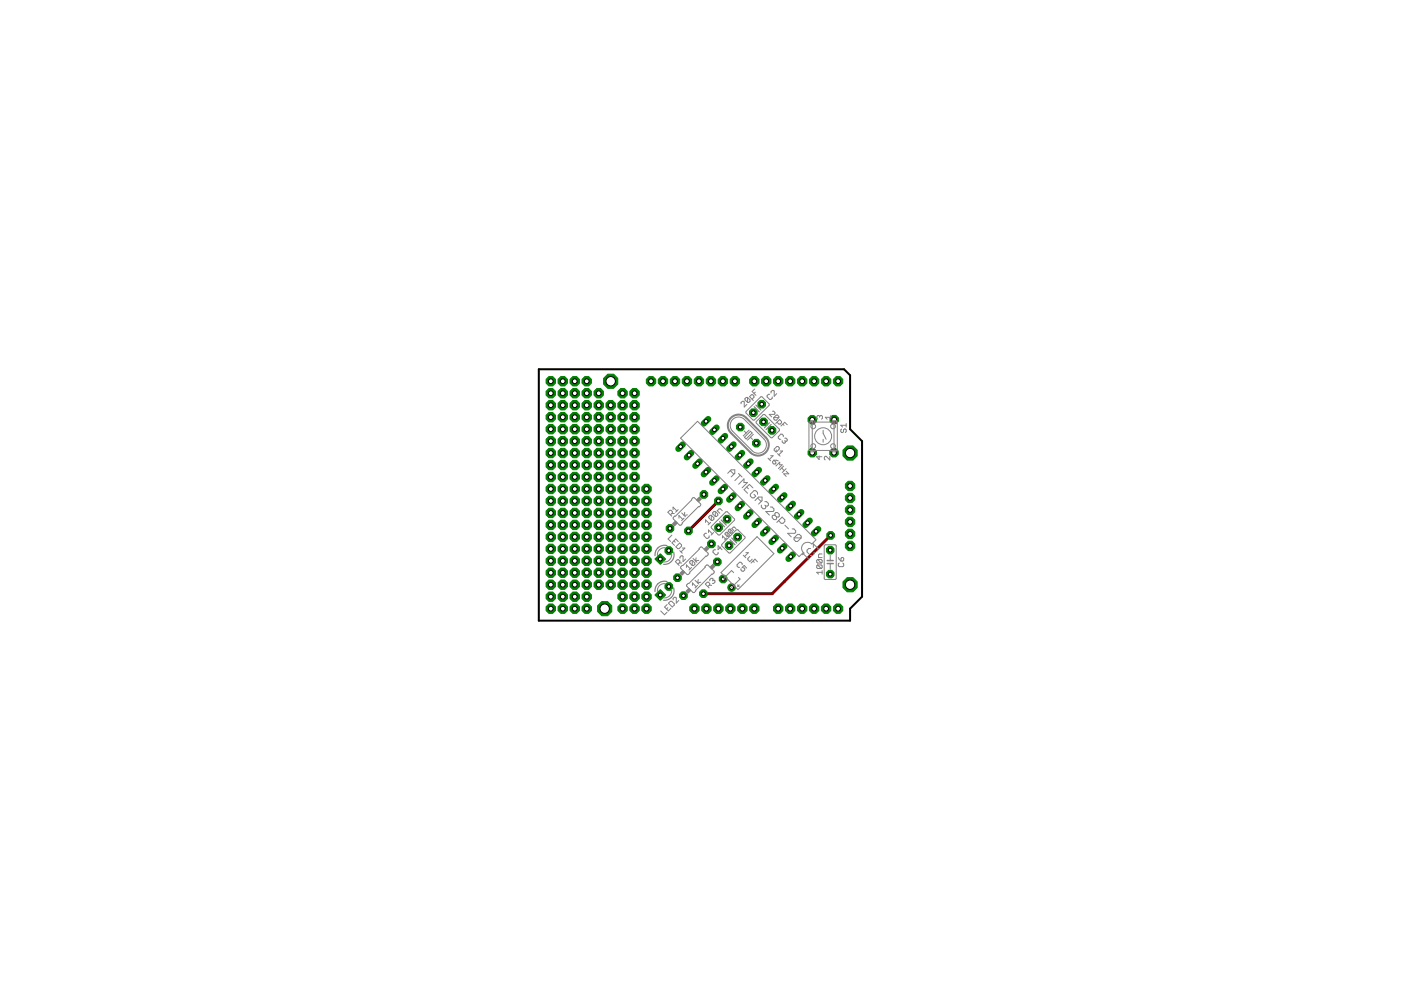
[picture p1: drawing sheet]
<svg xmlns="http://www.w3.org/2000/svg" width="297mm" height="210mm" viewBox="0 0 297 210" stroke-linecap="round" stroke-linejoin="round" font-family="sans-serif">
<path d="M152.3 106.2l-6.3 6.4M176.1 113.5l-12.4 12.4h-14.6" fill="none" stroke="#800000" stroke-width=".61"/>
<path d="M173.5 112.2l-.9 .9" fill="none" stroke="#008000" stroke-width="1.3"/>
<circle cx="173" cy="112.6" r=".4" fill="#fff" stroke="#000" stroke-width=".21"/>
<path d="M171.7 110.4l-.9 .9" fill="none" stroke="#008000" stroke-width="1.3"/>
<circle cx="171.2" cy="110.8" r=".4" fill="#fff" stroke="#000" stroke-width=".21"/>
<path d="M169.9 108.6l-.9 .9" fill="none" stroke="#008000" stroke-width="1.3"/>
<circle cx="169.4" cy="109.1" r=".4" fill="#fff" stroke="#000" stroke-width=".21"/>
<path d="M168.1 106.8l-.9 .9" fill="none" stroke="#008000" stroke-width="1.3"/>
<circle cx="167.6" cy="107.3" r=".4" fill="#fff" stroke="#000" stroke-width=".21"/>
<path d="M166.3 105l-.9 .9" fill="none" stroke="#008000" stroke-width="1.3"/>
<circle cx="165.8" cy="105.5" r=".4" fill="#fff" stroke="#000" stroke-width=".21"/>
<path d="M164.5 103.2l-.9 .9" fill="none" stroke="#008000" stroke-width="1.3"/>
<circle cx="164" cy="103.7" r=".4" fill="#fff" stroke="#000" stroke-width=".21"/>
<path d="M162.7 101.4l-.9 .9" fill="none" stroke="#008000" stroke-width="1.3"/>
<circle cx="162.2" cy="101.9" r=".4" fill="#fff" stroke="#000" stroke-width=".21"/>
<path d="M160.9 99.6l-.9 1" fill="none" stroke="#008000" stroke-width="1.3"/>
<circle cx="160.4" cy="100.1" r=".4" fill="#fff" stroke="#000" stroke-width=".21"/>
<path d="M159.1 97.8l-.9 1" fill="none" stroke="#008000" stroke-width="1.3"/>
<circle cx="158.7" cy="98.3" r=".4" fill="#fff" stroke="#000" stroke-width=".21"/>
<path d="M157.3 96l-.9 1" fill="none" stroke="#008000" stroke-width="1.3"/>
<circle cx="156.9" cy="96.5" r=".4" fill="#fff" stroke="#000" stroke-width=".21"/>
<path d="M155.5 94.2l-.9 1" fill="none" stroke="#008000" stroke-width="1.3"/>
<circle cx="155.1" cy="94.7" r=".4" fill="#fff" stroke="#000" stroke-width=".21"/>
<path d="M153.7 92.4l-.9 1" fill="none" stroke="#008000" stroke-width="1.3"/>
<circle cx="153.3" cy="92.9" r=".4" fill="#fff" stroke="#000" stroke-width=".21"/>
<path d="M151.9 90.7l-.9 .9" fill="none" stroke="#008000" stroke-width="1.3"/>
<circle cx="151.5" cy="91.1" r=".4" fill="#fff" stroke="#000" stroke-width=".21"/>
<path d="M150.2 88.9l-1 .9" fill="none" stroke="#008000" stroke-width="1.3"/>
<circle cx="149.7" cy="89.3" r=".4" fill="#fff" stroke="#000" stroke-width=".21"/>
<path d="M144.8 94.2l-1 1" fill="none" stroke="#008000" stroke-width="1.3"/>
<circle cx="144.3" cy="94.7" r=".4" fill="#fff" stroke="#000" stroke-width=".21"/>
<path d="M146.6 96l-1 1" fill="none" stroke="#008000" stroke-width="1.3"/>
<circle cx="146.1" cy="96.5" r=".4" fill="#fff" stroke="#000" stroke-width=".21"/>
<path d="M148.4 97.8l-1 1" fill="none" stroke="#008000" stroke-width="1.3"/>
<circle cx="147.9" cy="98.3" r=".4" fill="#fff" stroke="#000" stroke-width=".21"/>
<path d="M150.2 99.6l-1 1" fill="none" stroke="#008000" stroke-width="1.3"/>
<circle cx="149.7" cy="100.1" r=".4" fill="#fff" stroke="#000" stroke-width=".21"/>
<path d="M151.9 101.4l-.9 .9" fill="none" stroke="#008000" stroke-width="1.3"/>
<circle cx="151.5" cy="101.9" r=".4" fill="#fff" stroke="#000" stroke-width=".21"/>
<path d="M153.7 103.2l-.9 .9" fill="none" stroke="#008000" stroke-width="1.3"/>
<circle cx="153.3" cy="103.7" r=".4" fill="#fff" stroke="#000" stroke-width=".21"/>
<path d="M155.5 105l-.9 .9" fill="none" stroke="#008000" stroke-width="1.3"/>
<circle cx="155.1" cy="105.5" r=".4" fill="#fff" stroke="#000" stroke-width=".21"/>
<path d="M157.3 106.8l-.9 .9" fill="none" stroke="#008000" stroke-width="1.3"/>
<circle cx="156.9" cy="107.3" r=".4" fill="#fff" stroke="#000" stroke-width=".21"/>
<path d="M159.1 108.6l-.9 .9" fill="none" stroke="#008000" stroke-width="1.3"/>
<circle cx="158.7" cy="109.1" r=".4" fill="#fff" stroke="#000" stroke-width=".21"/>
<path d="M160.9 110.4l-.9 .9" fill="none" stroke="#008000" stroke-width="1.3"/>
<circle cx="160.4" cy="110.8" r=".4" fill="#fff" stroke="#000" stroke-width=".21"/>
<path d="M162.7 112.2l-.9 .9" fill="none" stroke="#008000" stroke-width="1.3"/>
<circle cx="162.2" cy="112.6" r=".4" fill="#fff" stroke="#000" stroke-width=".21"/>
<path d="M164.5 114l-.9 .9" fill="none" stroke="#008000" stroke-width="1.3"/>
<circle cx="164" cy="114.4" r=".4" fill="#fff" stroke="#000" stroke-width=".21"/>
<path d="M166.3 115.8l-.9 .9" fill="none" stroke="#008000" stroke-width="1.3"/>
<circle cx="165.8" cy="116.2" r=".4" fill="#fff" stroke="#000" stroke-width=".21"/>
<path d="M168.1 117.6l-.9 .9" fill="none" stroke="#008000" stroke-width="1.3"/>
<circle cx="167.6" cy="118" r=".4" fill="#fff" stroke="#000" stroke-width=".21"/>
<circle cx="177.7" cy="129.1" r="1.07" fill="#008000" stroke="#008000" stroke-width=".21"/>
<circle cx="177.7" cy="129.1" r=".51" fill="#fff" stroke="#000" stroke-width=".21"/>
<circle cx="175.2" cy="129.1" r="1.07" fill="#008000" stroke="#008000" stroke-width=".21"/>
<circle cx="175.2" cy="129.1" r=".51" fill="#fff" stroke="#000" stroke-width=".21"/>
<circle cx="172.6" cy="129.1" r="1.07" fill="#008000" stroke="#008000" stroke-width=".21"/>
<circle cx="172.6" cy="129.1" r=".51" fill="#fff" stroke="#000" stroke-width=".21"/>
<circle cx="170.1" cy="129.1" r="1.07" fill="#008000" stroke="#008000" stroke-width=".21"/>
<circle cx="170.1" cy="129.1" r=".51" fill="#fff" stroke="#000" stroke-width=".21"/>
<circle cx="167.5" cy="129.1" r="1.07" fill="#008000" stroke="#008000" stroke-width=".21"/>
<circle cx="167.5" cy="129.1" r=".51" fill="#fff" stroke="#000" stroke-width=".21"/>
<circle cx="165" cy="129.1" r="1.07" fill="#008000" stroke="#008000" stroke-width=".21"/>
<circle cx="165" cy="129.1" r=".51" fill="#fff" stroke="#000" stroke-width=".21"/>
<circle cx="177.7" cy="80.8" r="1.07" fill="#008000" stroke="#008000" stroke-width=".21"/>
<circle cx="177.7" cy="80.8" r=".51" fill="#fff" stroke="#000" stroke-width=".21"/>
<circle cx="175.2" cy="80.8" r="1.07" fill="#008000" stroke="#008000" stroke-width=".21"/>
<circle cx="175.2" cy="80.8" r=".51" fill="#fff" stroke="#000" stroke-width=".21"/>
<circle cx="172.6" cy="80.8" r="1.07" fill="#008000" stroke="#008000" stroke-width=".21"/>
<circle cx="172.6" cy="80.8" r=".51" fill="#fff" stroke="#000" stroke-width=".21"/>
<circle cx="170.1" cy="80.8" r="1.07" fill="#008000" stroke="#008000" stroke-width=".21"/>
<circle cx="170.1" cy="80.8" r=".51" fill="#fff" stroke="#000" stroke-width=".21"/>
<circle cx="167.5" cy="80.8" r="1.07" fill="#008000" stroke="#008000" stroke-width=".21"/>
<circle cx="167.5" cy="80.8" r=".51" fill="#fff" stroke="#000" stroke-width=".21"/>
<circle cx="165" cy="80.8" r="1.07" fill="#008000" stroke="#008000" stroke-width=".21"/>
<circle cx="165" cy="80.8" r=".51" fill="#fff" stroke="#000" stroke-width=".21"/>
<circle cx="162.5" cy="80.8" r="1.07" fill="#008000" stroke="#008000" stroke-width=".21"/>
<circle cx="162.5" cy="80.8" r=".51" fill="#fff" stroke="#000" stroke-width=".21"/>
<circle cx="159.9" cy="80.8" r="1.07" fill="#008000" stroke="#008000" stroke-width=".21"/>
<circle cx="159.9" cy="80.8" r=".51" fill="#fff" stroke="#000" stroke-width=".21"/>
<circle cx="155.8" cy="80.8" r="1.07" fill="#008000" stroke="#008000" stroke-width=".21"/>
<circle cx="155.8" cy="80.8" r=".51" fill="#fff" stroke="#000" stroke-width=".21"/>
<circle cx="153.3" cy="80.8" r="1.07" fill="#008000" stroke="#008000" stroke-width=".21"/>
<circle cx="153.3" cy="80.8" r=".51" fill="#fff" stroke="#000" stroke-width=".21"/>
<circle cx="150.7" cy="80.8" r="1.07" fill="#008000" stroke="#008000" stroke-width=".21"/>
<circle cx="150.7" cy="80.8" r=".51" fill="#fff" stroke="#000" stroke-width=".21"/>
<circle cx="148.2" cy="80.8" r="1.07" fill="#008000" stroke="#008000" stroke-width=".21"/>
<circle cx="148.2" cy="80.8" r=".51" fill="#fff" stroke="#000" stroke-width=".21"/>
<circle cx="145.6" cy="80.8" r="1.07" fill="#008000" stroke="#008000" stroke-width=".21"/>
<circle cx="145.6" cy="80.8" r=".51" fill="#fff" stroke="#000" stroke-width=".21"/>
<circle cx="143.1" cy="80.8" r="1.07" fill="#008000" stroke="#008000" stroke-width=".21"/>
<circle cx="143.1" cy="80.8" r=".51" fill="#fff" stroke="#000" stroke-width=".21"/>
<circle cx="140.6" cy="80.8" r="1.07" fill="#008000" stroke="#008000" stroke-width=".21"/>
<circle cx="140.6" cy="80.8" r=".51" fill="#fff" stroke="#000" stroke-width=".21"/>
<circle cx="138" cy="80.8" r="1.07" fill="#008000" stroke="#008000" stroke-width=".21"/>
<circle cx="138" cy="80.8" r=".51" fill="#fff" stroke="#000" stroke-width=".21"/>
<circle cx="147.2" cy="129.1" r="1.07" fill="#008000" stroke="#008000" stroke-width=".21"/>
<circle cx="147.2" cy="129.1" r=".51" fill="#fff" stroke="#000" stroke-width=".21"/>
<circle cx="149.8" cy="129.1" r="1.07" fill="#008000" stroke="#008000" stroke-width=".21"/>
<circle cx="149.8" cy="129.1" r=".51" fill="#fff" stroke="#000" stroke-width=".21"/>
<circle cx="152.3" cy="129.1" r="1.07" fill="#008000" stroke="#008000" stroke-width=".21"/>
<circle cx="152.3" cy="129.1" r=".51" fill="#fff" stroke="#000" stroke-width=".21"/>
<circle cx="154.9" cy="129.1" r="1.07" fill="#008000" stroke="#008000" stroke-width=".21"/>
<circle cx="154.9" cy="129.1" r=".51" fill="#fff" stroke="#000" stroke-width=".21"/>
<circle cx="157.4" cy="129.1" r="1.07" fill="#008000" stroke="#008000" stroke-width=".21"/>
<circle cx="157.4" cy="129.1" r=".51" fill="#fff" stroke="#000" stroke-width=".21"/>
<circle cx="159.9" cy="129.1" r="1.07" fill="#008000" stroke="#008000" stroke-width=".21"/>
<circle cx="159.9" cy="129.1" r=".51" fill="#fff" stroke="#000" stroke-width=".21"/>
<circle cx="180.2" cy="103" r="1.07" fill="#008000" stroke="#008000" stroke-width=".21"/>
<circle cx="180.2" cy="103" r=".51" fill="#fff" stroke="#000" stroke-width=".21"/>
<circle cx="180.2" cy="105.6" r="1.07" fill="#008000" stroke="#008000" stroke-width=".21"/>
<circle cx="180.2" cy="105.6" r=".51" fill="#fff" stroke="#000" stroke-width=".21"/>
<circle cx="180.2" cy="108.1" r="1.07" fill="#008000" stroke="#008000" stroke-width=".21"/>
<circle cx="180.2" cy="108.1" r=".51" fill="#fff" stroke="#000" stroke-width=".21"/>
<circle cx="180.2" cy="110.7" r="1.07" fill="#008000" stroke="#008000" stroke-width=".21"/>
<circle cx="180.2" cy="110.7" r=".51" fill="#fff" stroke="#000" stroke-width=".21"/>
<circle cx="180.2" cy="113.2" r="1.07" fill="#008000" stroke="#008000" stroke-width=".21"/>
<circle cx="180.2" cy="113.2" r=".51" fill="#fff" stroke="#000" stroke-width=".21"/>
<circle cx="180.2" cy="115.7" r="1.07" fill="#008000" stroke="#008000" stroke-width=".21"/>
<circle cx="180.2" cy="115.7" r=".51" fill="#fff" stroke="#000" stroke-width=".21"/>
<circle cx="142" cy="112" r=".87" fill="#008000" stroke="#008000" stroke-width=".21"/>
<circle cx="142" cy="112" r=".4" fill="#fff" stroke="#000" stroke-width=".21"/>
<circle cx="149.2" cy="104.8" r=".87" fill="#008000" stroke="#008000" stroke-width=".21"/>
<circle cx="149.2" cy="104.8" r=".4" fill="#fff" stroke="#000" stroke-width=".21"/>
<circle cx="141.8" cy="116.7" r=".87" fill="#008000" stroke="#008000" stroke-width=".21"/>
<circle cx="141.8" cy="116.7" r=".4" fill="#fff" stroke="#000" stroke-width=".21"/>
<path d="M138.9 118.5l1.1-1.1 1.1 1.1-1.1 1.2z" fill="#008000" stroke="#008000" stroke-width=".21"/>
<circle cx="140" cy="118.5" r=".4" fill="#fff" stroke="#000" stroke-width=".21"/>
<circle cx="176.9" cy="89" r=".96" fill="#008000" stroke="#008000" stroke-width=".21"/>
<circle cx="176.9" cy="89" r=".51" fill="#fff" stroke="#000" stroke-width=".21"/>
<circle cx="176.8" cy="96" r=".96" fill="#008000" stroke="#008000" stroke-width=".21"/>
<circle cx="176.8" cy="96" r=".51" fill="#fff" stroke="#000" stroke-width=".21"/>
<circle cx="172.2" cy="89" r=".96" fill="#008000" stroke="#008000" stroke-width=".21"/>
<circle cx="172.2" cy="89" r=".51" fill="#fff" stroke="#000" stroke-width=".21"/>
<circle cx="172.2" cy="96" r=".96" fill="#008000" stroke="#008000" stroke-width=".21"/>
<circle cx="172.2" cy="96" r=".51" fill="#fff" stroke="#000" stroke-width=".21"/>
<circle cx="143.6" cy="122.5" r=".87" fill="#008000" stroke="#008000" stroke-width=".21"/>
<circle cx="143.6" cy="122.5" r=".4" fill="#fff" stroke="#000" stroke-width=".21"/>
<circle cx="150.8" cy="115.3" r=".87" fill="#008000" stroke="#008000" stroke-width=".21"/>
<circle cx="150.8" cy="115.3" r=".4" fill="#fff" stroke="#000" stroke-width=".21"/>
<circle cx="152.4" cy="111.9" r=".87" fill="#008000" stroke="#008000" stroke-width=".21"/>
<circle cx="152.4" cy="111.9" r=".4" fill="#fff" stroke="#000" stroke-width=".21"/>
<circle cx="154.2" cy="110.1" r=".87" fill="#008000" stroke="#008000" stroke-width=".21"/>
<circle cx="154.2" cy="110.1" r=".4" fill="#fff" stroke="#000" stroke-width=".21"/>
<circle cx="157" cy="90.6" r=".87" fill="#008000" stroke="#008000" stroke-width=".21"/>
<circle cx="157" cy="90.6" r=".4" fill="#fff" stroke="#000" stroke-width=".21"/>
<circle cx="160.4" cy="94" r=".87" fill="#008000" stroke="#008000" stroke-width=".21"/>
<circle cx="160.4" cy="94" r=".4" fill="#fff" stroke="#000" stroke-width=".21"/>
<circle cx="159.7" cy="87.5" r=".87" fill="#008000" stroke="#008000" stroke-width=".21"/>
<circle cx="159.7" cy="87.5" r=".4" fill="#fff" stroke="#000" stroke-width=".21"/>
<circle cx="161.5" cy="85.7" r=".87" fill="#008000" stroke="#008000" stroke-width=".21"/>
<circle cx="161.5" cy="85.7" r=".4" fill="#fff" stroke="#000" stroke-width=".21"/>
<circle cx="161.9" cy="89.5" r=".87" fill="#008000" stroke="#008000" stroke-width=".21"/>
<circle cx="161.9" cy="89.5" r=".4" fill="#fff" stroke="#000" stroke-width=".21"/>
<circle cx="163.7" cy="91.2" r=".87" fill="#008000" stroke="#008000" stroke-width=".21"/>
<circle cx="163.7" cy="91.2" r=".4" fill="#fff" stroke="#000" stroke-width=".21"/>
<circle cx="144.9" cy="126.3" r=".87" fill="#008000" stroke="#008000" stroke-width=".21"/>
<circle cx="144.9" cy="126.3" r=".4" fill="#fff" stroke="#000" stroke-width=".21"/>
<circle cx="152.1" cy="119.1" r=".87" fill="#008000" stroke="#008000" stroke-width=".21"/>
<circle cx="152.1" cy="119.1" r=".4" fill="#fff" stroke="#000" stroke-width=".21"/>
<circle cx="141.8" cy="124.4" r=".87" fill="#008000" stroke="#008000" stroke-width=".21"/>
<circle cx="141.8" cy="124.4" r=".4" fill="#fff" stroke="#000" stroke-width=".21"/>
<path d="M138.9 126.2l1.1-1.2 1.1 1.2-1.1 1.1z" fill="#008000" stroke="#008000" stroke-width=".21"/>
<circle cx="140" cy="126.2" r=".4" fill="#fff" stroke="#000" stroke-width=".21"/>
<circle cx="154.6" cy="115.7" r=".87" fill="#008000" stroke="#008000" stroke-width=".21"/>
<circle cx="154.6" cy="115.7" r=".4" fill="#fff" stroke="#000" stroke-width=".21"/>
<circle cx="156.4" cy="113.9" r=".87" fill="#008000" stroke="#008000" stroke-width=".21"/>
<circle cx="156.4" cy="113.9" r=".4" fill="#fff" stroke="#000" stroke-width=".21"/>
<circle cx="153.3" cy="122.8" r=".87" fill="#008000" stroke="#008000" stroke-width=".21"/>
<circle cx="153.3" cy="122.8" r=".4" fill="#fff" stroke="#000" stroke-width=".21"/>
<circle cx="155.1" cy="124.6" r=".8" fill="#008000" stroke="#008000" stroke-width=".21"/>
<circle cx="155.1" cy="124.6" r=".4" fill="#fff" stroke="#000" stroke-width=".21"/>
<circle cx="176" cy="121.7" r=".87" fill="#008000" stroke="#008000" stroke-width=".21"/>
<circle cx="176" cy="121.7" r=".4" fill="#fff" stroke="#000" stroke-width=".21"/>
<circle cx="176" cy="116.6" r=".87" fill="#008000" stroke="#008000" stroke-width=".21"/>
<circle cx="176" cy="116.6" r=".4" fill="#fff" stroke="#000" stroke-width=".21"/>
<circle cx="149.1" cy="125.9" r=".87" fill="#008000" stroke="#008000" stroke-width=".21"/>
<circle cx="149.1" cy="125.9" r=".4" fill="#fff" stroke="#000" stroke-width=".21"/>
<circle cx="176.1" cy="113.5" r=".87" fill="#008000" stroke="#008000" stroke-width=".21"/>
<circle cx="176.1" cy="113.5" r=".4" fill="#fff" stroke="#000" stroke-width=".21"/>
<circle cx="129.5" cy="80.8" r="1.62" fill="#008000" stroke="#008000" stroke-width=".21"/>
<circle cx="129.5" cy="80.8" r=".99" fill="#fff" stroke="#000" stroke-width=".21"/>
<circle cx="180.2" cy="96.1" r="1.62" fill="#008000" stroke="#008000" stroke-width=".21"/>
<circle cx="180.2" cy="96.1" r=".99" fill="#fff" stroke="#000" stroke-width=".21"/>
<circle cx="128.2" cy="129.1" r="1.62" fill="#008000" stroke="#008000" stroke-width=".21"/>
<circle cx="128.2" cy="129.1" r=".99" fill="#fff" stroke="#000" stroke-width=".21"/>
<circle cx="180.2" cy="124" r="1.62" fill="#008000" stroke="#008000" stroke-width=".21"/>
<circle cx="180.2" cy="124" r=".99" fill="#fff" stroke="#000" stroke-width=".21"/>
<circle cx="152.3" cy="106.2" r=".87" fill="#008000" stroke="#008000" stroke-width=".21"/>
<circle cx="152.3" cy="106.2" r=".4" fill="#fff" stroke="#000" stroke-width=".21"/>
<circle cx="146" cy="112.6" r=".87" fill="#008000" stroke="#008000" stroke-width=".21"/>
<circle cx="146" cy="112.6" r=".4" fill="#fff" stroke="#000" stroke-width=".21"/>
<circle cx="137.1" cy="129.1" r="1.07" fill="#008000" stroke="#008000" stroke-width=".21"/>
<circle cx="137.1" cy="129.1" r=".51" fill="#fff" stroke="#000" stroke-width=".21"/>
<circle cx="134.5" cy="129.1" r="1.07" fill="#008000" stroke="#008000" stroke-width=".21"/>
<circle cx="134.5" cy="129.1" r=".51" fill="#fff" stroke="#000" stroke-width=".21"/>
<circle cx="132" cy="129.1" r="1.07" fill="#008000" stroke="#008000" stroke-width=".21"/>
<circle cx="132" cy="129.1" r=".51" fill="#fff" stroke="#000" stroke-width=".21"/>
<circle cx="124.4" cy="129.1" r="1.07" fill="#008000" stroke="#008000" stroke-width=".21"/>
<circle cx="124.4" cy="129.1" r=".51" fill="#fff" stroke="#000" stroke-width=".21"/>
<circle cx="121.9" cy="129.1" r="1.07" fill="#008000" stroke="#008000" stroke-width=".21"/>
<circle cx="121.9" cy="129.1" r=".51" fill="#fff" stroke="#000" stroke-width=".21"/>
<circle cx="119.3" cy="129.1" r="1.07" fill="#008000" stroke="#008000" stroke-width=".21"/>
<circle cx="119.3" cy="129.1" r=".51" fill="#fff" stroke="#000" stroke-width=".21"/>
<circle cx="116.8" cy="129.1" r="1.07" fill="#008000" stroke="#008000" stroke-width=".21"/>
<circle cx="116.8" cy="129.1" r=".51" fill="#fff" stroke="#000" stroke-width=".21"/>
<circle cx="116.8" cy="83.4" r="1.07" fill="#008000" stroke="#008000" stroke-width=".21"/>
<circle cx="116.8" cy="83.4" r=".51" fill="#fff" stroke="#000" stroke-width=".21"/>
<circle cx="119.3" cy="83.4" r="1.07" fill="#008000" stroke="#008000" stroke-width=".21"/>
<circle cx="119.3" cy="83.4" r=".51" fill="#fff" stroke="#000" stroke-width=".21"/>
<circle cx="126.9" cy="83.4" r="1.07" fill="#008000" stroke="#008000" stroke-width=".21"/>
<circle cx="126.9" cy="83.4" r=".51" fill="#fff" stroke="#000" stroke-width=".21"/>
<circle cx="132" cy="83.4" r="1.07" fill="#008000" stroke="#008000" stroke-width=".21"/>
<circle cx="132" cy="83.4" r=".51" fill="#fff" stroke="#000" stroke-width=".21"/>
<circle cx="134.5" cy="83.4" r="1.07" fill="#008000" stroke="#008000" stroke-width=".21"/>
<circle cx="134.5" cy="83.4" r=".51" fill="#fff" stroke="#000" stroke-width=".21"/>
<circle cx="116.8" cy="85.9" r="1.07" fill="#008000" stroke="#008000" stroke-width=".21"/>
<circle cx="116.8" cy="85.9" r=".51" fill="#fff" stroke="#000" stroke-width=".21"/>
<circle cx="119.3" cy="85.9" r="1.07" fill="#008000" stroke="#008000" stroke-width=".21"/>
<circle cx="119.3" cy="85.9" r=".51" fill="#fff" stroke="#000" stroke-width=".21"/>
<circle cx="121.9" cy="85.9" r="1.07" fill="#008000" stroke="#008000" stroke-width=".21"/>
<circle cx="121.9" cy="85.9" r=".51" fill="#fff" stroke="#000" stroke-width=".21"/>
<circle cx="132" cy="88.5" r="1.07" fill="#008000" stroke="#008000" stroke-width=".21"/>
<circle cx="132" cy="88.5" r=".51" fill="#fff" stroke="#000" stroke-width=".21"/>
<circle cx="129.5" cy="88.5" r="1.07" fill="#008000" stroke="#008000" stroke-width=".21"/>
<circle cx="129.5" cy="88.5" r=".51" fill="#fff" stroke="#000" stroke-width=".21"/>
<circle cx="126.9" cy="88.5" r="1.07" fill="#008000" stroke="#008000" stroke-width=".21"/>
<circle cx="126.9" cy="88.5" r=".51" fill="#fff" stroke="#000" stroke-width=".21"/>
<circle cx="124.4" cy="88.5" r="1.07" fill="#008000" stroke="#008000" stroke-width=".21"/>
<circle cx="124.4" cy="88.5" r=".51" fill="#fff" stroke="#000" stroke-width=".21"/>
<circle cx="121.9" cy="88.5" r="1.07" fill="#008000" stroke="#008000" stroke-width=".21"/>
<circle cx="121.9" cy="88.5" r=".51" fill="#fff" stroke="#000" stroke-width=".21"/>
<circle cx="119.3" cy="88.5" r="1.07" fill="#008000" stroke="#008000" stroke-width=".21"/>
<circle cx="119.3" cy="88.5" r=".51" fill="#fff" stroke="#000" stroke-width=".21"/>
<circle cx="116.8" cy="88.5" r="1.07" fill="#008000" stroke="#008000" stroke-width=".21"/>
<circle cx="116.8" cy="88.5" r=".51" fill="#fff" stroke="#000" stroke-width=".21"/>
<circle cx="116.8" cy="91" r="1.07" fill="#008000" stroke="#008000" stroke-width=".21"/>
<circle cx="116.8" cy="91" r=".51" fill="#fff" stroke="#000" stroke-width=".21"/>
<circle cx="119.3" cy="91" r="1.07" fill="#008000" stroke="#008000" stroke-width=".21"/>
<circle cx="119.3" cy="91" r=".51" fill="#fff" stroke="#000" stroke-width=".21"/>
<circle cx="121.9" cy="91" r="1.07" fill="#008000" stroke="#008000" stroke-width=".21"/>
<circle cx="121.9" cy="91" r=".51" fill="#fff" stroke="#000" stroke-width=".21"/>
<circle cx="124.4" cy="91" r="1.07" fill="#008000" stroke="#008000" stroke-width=".21"/>
<circle cx="124.4" cy="91" r=".51" fill="#fff" stroke="#000" stroke-width=".21"/>
<circle cx="126.9" cy="91" r="1.07" fill="#008000" stroke="#008000" stroke-width=".21"/>
<circle cx="126.9" cy="91" r=".51" fill="#fff" stroke="#000" stroke-width=".21"/>
<circle cx="129.5" cy="91" r="1.07" fill="#008000" stroke="#008000" stroke-width=".21"/>
<circle cx="129.5" cy="91" r=".51" fill="#fff" stroke="#000" stroke-width=".21"/>
<circle cx="132" cy="91" r="1.07" fill="#008000" stroke="#008000" stroke-width=".21"/>
<circle cx="132" cy="91" r=".51" fill="#fff" stroke="#000" stroke-width=".21"/>
<circle cx="132" cy="93.5" r="1.07" fill="#008000" stroke="#008000" stroke-width=".21"/>
<circle cx="132" cy="93.5" r=".51" fill="#fff" stroke="#000" stroke-width=".21"/>
<circle cx="129.5" cy="93.5" r="1.07" fill="#008000" stroke="#008000" stroke-width=".21"/>
<circle cx="129.5" cy="93.5" r=".51" fill="#fff" stroke="#000" stroke-width=".21"/>
<circle cx="126.9" cy="93.5" r="1.07" fill="#008000" stroke="#008000" stroke-width=".21"/>
<circle cx="126.9" cy="93.5" r=".51" fill="#fff" stroke="#000" stroke-width=".21"/>
<circle cx="124.4" cy="93.5" r="1.07" fill="#008000" stroke="#008000" stroke-width=".21"/>
<circle cx="124.4" cy="93.5" r=".51" fill="#fff" stroke="#000" stroke-width=".21"/>
<circle cx="121.9" cy="93.5" r="1.07" fill="#008000" stroke="#008000" stroke-width=".21"/>
<circle cx="121.9" cy="93.5" r=".51" fill="#fff" stroke="#000" stroke-width=".21"/>
<circle cx="119.3" cy="93.5" r="1.07" fill="#008000" stroke="#008000" stroke-width=".21"/>
<circle cx="119.3" cy="93.5" r=".51" fill="#fff" stroke="#000" stroke-width=".21"/>
<circle cx="116.8" cy="93.5" r="1.07" fill="#008000" stroke="#008000" stroke-width=".21"/>
<circle cx="116.8" cy="93.5" r=".51" fill="#fff" stroke="#000" stroke-width=".21"/>
<circle cx="116.8" cy="96.1" r="1.07" fill="#008000" stroke="#008000" stroke-width=".21"/>
<circle cx="116.8" cy="96.1" r=".51" fill="#fff" stroke="#000" stroke-width=".21"/>
<circle cx="119.3" cy="96.1" r="1.07" fill="#008000" stroke="#008000" stroke-width=".21"/>
<circle cx="119.3" cy="96.1" r=".51" fill="#fff" stroke="#000" stroke-width=".21"/>
<circle cx="121.9" cy="96.1" r="1.07" fill="#008000" stroke="#008000" stroke-width=".21"/>
<circle cx="121.9" cy="96.1" r=".51" fill="#fff" stroke="#000" stroke-width=".21"/>
<circle cx="124.4" cy="96.1" r="1.07" fill="#008000" stroke="#008000" stroke-width=".21"/>
<circle cx="124.4" cy="96.1" r=".51" fill="#fff" stroke="#000" stroke-width=".21"/>
<circle cx="126.9" cy="96.1" r="1.07" fill="#008000" stroke="#008000" stroke-width=".21"/>
<circle cx="126.9" cy="96.1" r=".51" fill="#fff" stroke="#000" stroke-width=".21"/>
<circle cx="129.5" cy="96.1" r="1.07" fill="#008000" stroke="#008000" stroke-width=".21"/>
<circle cx="129.5" cy="96.1" r=".51" fill="#fff" stroke="#000" stroke-width=".21"/>
<circle cx="132" cy="96.1" r="1.07" fill="#008000" stroke="#008000" stroke-width=".21"/>
<circle cx="132" cy="96.1" r=".51" fill="#fff" stroke="#000" stroke-width=".21"/>
<circle cx="132" cy="98.6" r="1.07" fill="#008000" stroke="#008000" stroke-width=".21"/>
<circle cx="132" cy="98.6" r=".51" fill="#fff" stroke="#000" stroke-width=".21"/>
<circle cx="129.5" cy="98.6" r="1.07" fill="#008000" stroke="#008000" stroke-width=".21"/>
<circle cx="129.5" cy="98.6" r=".51" fill="#fff" stroke="#000" stroke-width=".21"/>
<circle cx="126.9" cy="98.6" r="1.07" fill="#008000" stroke="#008000" stroke-width=".21"/>
<circle cx="126.9" cy="98.6" r=".51" fill="#fff" stroke="#000" stroke-width=".21"/>
<circle cx="124.4" cy="98.6" r="1.07" fill="#008000" stroke="#008000" stroke-width=".21"/>
<circle cx="124.4" cy="98.6" r=".51" fill="#fff" stroke="#000" stroke-width=".21"/>
<circle cx="121.9" cy="98.6" r="1.07" fill="#008000" stroke="#008000" stroke-width=".21"/>
<circle cx="121.9" cy="98.6" r=".51" fill="#fff" stroke="#000" stroke-width=".21"/>
<circle cx="119.3" cy="98.6" r="1.07" fill="#008000" stroke="#008000" stroke-width=".21"/>
<circle cx="119.3" cy="98.6" r=".51" fill="#fff" stroke="#000" stroke-width=".21"/>
<circle cx="116.8" cy="98.6" r="1.07" fill="#008000" stroke="#008000" stroke-width=".21"/>
<circle cx="116.8" cy="98.6" r=".51" fill="#fff" stroke="#000" stroke-width=".21"/>
<circle cx="116.8" cy="101.1" r="1.07" fill="#008000" stroke="#008000" stroke-width=".21"/>
<circle cx="116.8" cy="101.1" r=".51" fill="#fff" stroke="#000" stroke-width=".21"/>
<circle cx="119.3" cy="101.1" r="1.07" fill="#008000" stroke="#008000" stroke-width=".21"/>
<circle cx="119.3" cy="101.1" r=".51" fill="#fff" stroke="#000" stroke-width=".21"/>
<circle cx="121.9" cy="101.1" r="1.07" fill="#008000" stroke="#008000" stroke-width=".21"/>
<circle cx="121.9" cy="101.1" r=".51" fill="#fff" stroke="#000" stroke-width=".21"/>
<circle cx="124.4" cy="101.1" r="1.07" fill="#008000" stroke="#008000" stroke-width=".21"/>
<circle cx="124.4" cy="101.1" r=".51" fill="#fff" stroke="#000" stroke-width=".21"/>
<circle cx="126.9" cy="101.1" r="1.07" fill="#008000" stroke="#008000" stroke-width=".21"/>
<circle cx="126.9" cy="101.1" r=".51" fill="#fff" stroke="#000" stroke-width=".21"/>
<circle cx="129.5" cy="101.1" r="1.07" fill="#008000" stroke="#008000" stroke-width=".21"/>
<circle cx="129.5" cy="101.1" r=".51" fill="#fff" stroke="#000" stroke-width=".21"/>
<circle cx="132" cy="101.1" r="1.07" fill="#008000" stroke="#008000" stroke-width=".21"/>
<circle cx="132" cy="101.1" r=".51" fill="#fff" stroke="#000" stroke-width=".21"/>
<circle cx="134.5" cy="98.6" r="1.07" fill="#008000" stroke="#008000" stroke-width=".21"/>
<circle cx="134.5" cy="98.6" r=".51" fill="#fff" stroke="#000" stroke-width=".21"/>
<circle cx="134.5" cy="96.1" r="1.07" fill="#008000" stroke="#008000" stroke-width=".21"/>
<circle cx="134.5" cy="96.1" r=".51" fill="#fff" stroke="#000" stroke-width=".21"/>
<circle cx="134.5" cy="93.5" r="1.07" fill="#008000" stroke="#008000" stroke-width=".21"/>
<circle cx="134.5" cy="93.5" r=".51" fill="#fff" stroke="#000" stroke-width=".21"/>
<circle cx="134.5" cy="91" r="1.07" fill="#008000" stroke="#008000" stroke-width=".21"/>
<circle cx="134.5" cy="91" r=".51" fill="#fff" stroke="#000" stroke-width=".21"/>
<circle cx="134.5" cy="88.5" r="1.07" fill="#008000" stroke="#008000" stroke-width=".21"/>
<circle cx="134.5" cy="88.5" r=".51" fill="#fff" stroke="#000" stroke-width=".21"/>
<circle cx="134.5" cy="85.9" r="1.07" fill="#008000" stroke="#008000" stroke-width=".21"/>
<circle cx="134.5" cy="85.9" r=".51" fill="#fff" stroke="#000" stroke-width=".21"/>
<circle cx="124.4" cy="80.8" r="1.07" fill="#008000" stroke="#008000" stroke-width=".21"/>
<circle cx="124.4" cy="80.8" r=".51" fill="#fff" stroke="#000" stroke-width=".21"/>
<circle cx="121.9" cy="80.8" r="1.07" fill="#008000" stroke="#008000" stroke-width=".21"/>
<circle cx="121.9" cy="80.8" r=".51" fill="#fff" stroke="#000" stroke-width=".21"/>
<circle cx="119.3" cy="80.8" r="1.07" fill="#008000" stroke="#008000" stroke-width=".21"/>
<circle cx="119.3" cy="80.8" r=".51" fill="#fff" stroke="#000" stroke-width=".21"/>
<circle cx="116.8" cy="80.8" r="1.07" fill="#008000" stroke="#008000" stroke-width=".21"/>
<circle cx="116.8" cy="80.8" r=".51" fill="#fff" stroke="#000" stroke-width=".21"/>
<circle cx="132" cy="103.7" r="1.07" fill="#008000" stroke="#008000" stroke-width=".21"/>
<circle cx="132" cy="103.7" r=".51" fill="#fff" stroke="#000" stroke-width=".21"/>
<circle cx="129.5" cy="103.7" r="1.07" fill="#008000" stroke="#008000" stroke-width=".21"/>
<circle cx="129.5" cy="103.7" r=".51" fill="#fff" stroke="#000" stroke-width=".21"/>
<circle cx="126.9" cy="103.7" r="1.07" fill="#008000" stroke="#008000" stroke-width=".21"/>
<circle cx="126.9" cy="103.7" r=".51" fill="#fff" stroke="#000" stroke-width=".21"/>
<circle cx="124.4" cy="103.7" r="1.07" fill="#008000" stroke="#008000" stroke-width=".21"/>
<circle cx="124.4" cy="103.7" r=".51" fill="#fff" stroke="#000" stroke-width=".21"/>
<circle cx="121.9" cy="103.7" r="1.07" fill="#008000" stroke="#008000" stroke-width=".21"/>
<circle cx="121.9" cy="103.7" r=".51" fill="#fff" stroke="#000" stroke-width=".21"/>
<circle cx="119.3" cy="106.2" r="1.07" fill="#008000" stroke="#008000" stroke-width=".21"/>
<circle cx="119.3" cy="106.2" r=".51" fill="#fff" stroke="#000" stroke-width=".21"/>
<circle cx="121.9" cy="106.2" r="1.07" fill="#008000" stroke="#008000" stroke-width=".21"/>
<circle cx="121.9" cy="106.2" r=".51" fill="#fff" stroke="#000" stroke-width=".21"/>
<circle cx="124.4" cy="106.2" r="1.07" fill="#008000" stroke="#008000" stroke-width=".21"/>
<circle cx="124.4" cy="106.2" r=".51" fill="#fff" stroke="#000" stroke-width=".21"/>
<circle cx="126.9" cy="106.2" r="1.07" fill="#008000" stroke="#008000" stroke-width=".21"/>
<circle cx="126.9" cy="106.2" r=".51" fill="#fff" stroke="#000" stroke-width=".21"/>
<circle cx="129.5" cy="106.2" r="1.07" fill="#008000" stroke="#008000" stroke-width=".21"/>
<circle cx="129.5" cy="106.2" r=".51" fill="#fff" stroke="#000" stroke-width=".21"/>
<circle cx="132" cy="106.2" r="1.07" fill="#008000" stroke="#008000" stroke-width=".21"/>
<circle cx="132" cy="106.2" r=".51" fill="#fff" stroke="#000" stroke-width=".21"/>
<circle cx="134.5" cy="106.2" r="1.07" fill="#008000" stroke="#008000" stroke-width=".21"/>
<circle cx="134.5" cy="106.2" r=".51" fill="#fff" stroke="#000" stroke-width=".21"/>
<circle cx="134.5" cy="108.8" r="1.07" fill="#008000" stroke="#008000" stroke-width=".21"/>
<circle cx="134.5" cy="108.8" r=".51" fill="#fff" stroke="#000" stroke-width=".21"/>
<circle cx="132" cy="108.8" r="1.07" fill="#008000" stroke="#008000" stroke-width=".21"/>
<circle cx="132" cy="108.8" r=".51" fill="#fff" stroke="#000" stroke-width=".21"/>
<circle cx="129.5" cy="108.8" r="1.07" fill="#008000" stroke="#008000" stroke-width=".21"/>
<circle cx="129.5" cy="108.8" r=".51" fill="#fff" stroke="#000" stroke-width=".21"/>
<circle cx="126.9" cy="108.8" r="1.07" fill="#008000" stroke="#008000" stroke-width=".21"/>
<circle cx="126.9" cy="108.8" r=".51" fill="#fff" stroke="#000" stroke-width=".21"/>
<circle cx="124.4" cy="108.8" r="1.07" fill="#008000" stroke="#008000" stroke-width=".21"/>
<circle cx="124.4" cy="108.8" r=".51" fill="#fff" stroke="#000" stroke-width=".21"/>
<circle cx="121.9" cy="108.8" r="1.07" fill="#008000" stroke="#008000" stroke-width=".21"/>
<circle cx="121.9" cy="108.8" r=".51" fill="#fff" stroke="#000" stroke-width=".21"/>
<circle cx="119.3" cy="108.8" r="1.07" fill="#008000" stroke="#008000" stroke-width=".21"/>
<circle cx="119.3" cy="108.8" r=".51" fill="#fff" stroke="#000" stroke-width=".21"/>
<circle cx="119.3" cy="111.3" r="1.07" fill="#008000" stroke="#008000" stroke-width=".21"/>
<circle cx="119.3" cy="111.3" r=".51" fill="#fff" stroke="#000" stroke-width=".21"/>
<circle cx="121.9" cy="111.3" r="1.07" fill="#008000" stroke="#008000" stroke-width=".21"/>
<circle cx="121.9" cy="111.3" r=".51" fill="#fff" stroke="#000" stroke-width=".21"/>
<circle cx="124.4" cy="111.3" r="1.07" fill="#008000" stroke="#008000" stroke-width=".21"/>
<circle cx="124.4" cy="111.3" r=".51" fill="#fff" stroke="#000" stroke-width=".21"/>
<circle cx="126.9" cy="111.3" r="1.07" fill="#008000" stroke="#008000" stroke-width=".21"/>
<circle cx="126.9" cy="111.3" r=".51" fill="#fff" stroke="#000" stroke-width=".21"/>
<circle cx="129.5" cy="111.3" r="1.07" fill="#008000" stroke="#008000" stroke-width=".21"/>
<circle cx="129.5" cy="111.3" r=".51" fill="#fff" stroke="#000" stroke-width=".21"/>
<circle cx="132" cy="111.3" r="1.07" fill="#008000" stroke="#008000" stroke-width=".21"/>
<circle cx="132" cy="111.3" r=".51" fill="#fff" stroke="#000" stroke-width=".21"/>
<circle cx="134.5" cy="111.3" r="1.07" fill="#008000" stroke="#008000" stroke-width=".21"/>
<circle cx="134.5" cy="111.3" r=".51" fill="#fff" stroke="#000" stroke-width=".21"/>
<circle cx="134.5" cy="113.8" r="1.07" fill="#008000" stroke="#008000" stroke-width=".21"/>
<circle cx="134.5" cy="113.8" r=".51" fill="#fff" stroke="#000" stroke-width=".21"/>
<circle cx="132" cy="113.8" r="1.07" fill="#008000" stroke="#008000" stroke-width=".21"/>
<circle cx="132" cy="113.8" r=".51" fill="#fff" stroke="#000" stroke-width=".21"/>
<circle cx="129.5" cy="113.8" r="1.07" fill="#008000" stroke="#008000" stroke-width=".21"/>
<circle cx="129.5" cy="113.8" r=".51" fill="#fff" stroke="#000" stroke-width=".21"/>
<circle cx="126.9" cy="113.8" r="1.07" fill="#008000" stroke="#008000" stroke-width=".21"/>
<circle cx="126.9" cy="113.8" r=".51" fill="#fff" stroke="#000" stroke-width=".21"/>
<circle cx="124.4" cy="113.8" r="1.07" fill="#008000" stroke="#008000" stroke-width=".21"/>
<circle cx="124.4" cy="113.8" r=".51" fill="#fff" stroke="#000" stroke-width=".21"/>
<circle cx="121.9" cy="113.8" r="1.07" fill="#008000" stroke="#008000" stroke-width=".21"/>
<circle cx="121.9" cy="113.8" r=".51" fill="#fff" stroke="#000" stroke-width=".21"/>
<circle cx="119.3" cy="113.8" r="1.07" fill="#008000" stroke="#008000" stroke-width=".21"/>
<circle cx="119.3" cy="113.8" r=".51" fill="#fff" stroke="#000" stroke-width=".21"/>
<circle cx="119.3" cy="116.4" r="1.07" fill="#008000" stroke="#008000" stroke-width=".21"/>
<circle cx="119.3" cy="116.4" r=".51" fill="#fff" stroke="#000" stroke-width=".21"/>
<circle cx="121.9" cy="116.4" r="1.07" fill="#008000" stroke="#008000" stroke-width=".21"/>
<circle cx="121.9" cy="116.4" r=".51" fill="#fff" stroke="#000" stroke-width=".21"/>
<circle cx="124.4" cy="116.4" r="1.07" fill="#008000" stroke="#008000" stroke-width=".21"/>
<circle cx="124.4" cy="116.4" r=".51" fill="#fff" stroke="#000" stroke-width=".21"/>
<circle cx="126.9" cy="116.4" r="1.07" fill="#008000" stroke="#008000" stroke-width=".21"/>
<circle cx="126.9" cy="116.4" r=".51" fill="#fff" stroke="#000" stroke-width=".21"/>
<circle cx="129.5" cy="116.4" r="1.07" fill="#008000" stroke="#008000" stroke-width=".21"/>
<circle cx="129.5" cy="116.4" r=".51" fill="#fff" stroke="#000" stroke-width=".21"/>
<circle cx="132" cy="116.4" r="1.07" fill="#008000" stroke="#008000" stroke-width=".21"/>
<circle cx="132" cy="116.4" r=".51" fill="#fff" stroke="#000" stroke-width=".21"/>
<circle cx="134.5" cy="116.4" r="1.07" fill="#008000" stroke="#008000" stroke-width=".21"/>
<circle cx="134.5" cy="116.4" r=".51" fill="#fff" stroke="#000" stroke-width=".21"/>
<circle cx="137.1" cy="116.4" r="1.07" fill="#008000" stroke="#008000" stroke-width=".21"/>
<circle cx="137.1" cy="116.4" r=".51" fill="#fff" stroke="#000" stroke-width=".21"/>
<circle cx="137.1" cy="118.9" r="1.07" fill="#008000" stroke="#008000" stroke-width=".21"/>
<circle cx="137.1" cy="118.9" r=".51" fill="#fff" stroke="#000" stroke-width=".21"/>
<circle cx="134.5" cy="118.9" r="1.07" fill="#008000" stroke="#008000" stroke-width=".21"/>
<circle cx="134.5" cy="118.9" r=".51" fill="#fff" stroke="#000" stroke-width=".21"/>
<circle cx="132" cy="118.9" r="1.07" fill="#008000" stroke="#008000" stroke-width=".21"/>
<circle cx="132" cy="118.9" r=".51" fill="#fff" stroke="#000" stroke-width=".21"/>
<circle cx="129.5" cy="118.9" r="1.07" fill="#008000" stroke="#008000" stroke-width=".21"/>
<circle cx="129.5" cy="118.9" r=".51" fill="#fff" stroke="#000" stroke-width=".21"/>
<circle cx="126.9" cy="118.9" r="1.07" fill="#008000" stroke="#008000" stroke-width=".21"/>
<circle cx="126.9" cy="118.9" r=".51" fill="#fff" stroke="#000" stroke-width=".21"/>
<circle cx="124.4" cy="118.9" r="1.07" fill="#008000" stroke="#008000" stroke-width=".21"/>
<circle cx="124.4" cy="118.9" r=".51" fill="#fff" stroke="#000" stroke-width=".21"/>
<circle cx="121.9" cy="118.9" r="1.07" fill="#008000" stroke="#008000" stroke-width=".21"/>
<circle cx="121.9" cy="118.9" r=".51" fill="#fff" stroke="#000" stroke-width=".21"/>
<circle cx="119.3" cy="118.9" r="1.07" fill="#008000" stroke="#008000" stroke-width=".21"/>
<circle cx="119.3" cy="118.9" r=".51" fill="#fff" stroke="#000" stroke-width=".21"/>
<circle cx="119.3" cy="121.4" r="1.07" fill="#008000" stroke="#008000" stroke-width=".21"/>
<circle cx="119.3" cy="121.4" r=".51" fill="#fff" stroke="#000" stroke-width=".21"/>
<circle cx="121.9" cy="121.4" r="1.07" fill="#008000" stroke="#008000" stroke-width=".21"/>
<circle cx="121.9" cy="121.4" r=".51" fill="#fff" stroke="#000" stroke-width=".21"/>
<circle cx="124.4" cy="121.4" r="1.07" fill="#008000" stroke="#008000" stroke-width=".21"/>
<circle cx="124.4" cy="121.4" r=".51" fill="#fff" stroke="#000" stroke-width=".21"/>
<circle cx="126.9" cy="121.4" r="1.07" fill="#008000" stroke="#008000" stroke-width=".21"/>
<circle cx="126.9" cy="121.4" r=".51" fill="#fff" stroke="#000" stroke-width=".21"/>
<circle cx="129.5" cy="121.4" r="1.07" fill="#008000" stroke="#008000" stroke-width=".21"/>
<circle cx="129.5" cy="121.4" r=".51" fill="#fff" stroke="#000" stroke-width=".21"/>
<circle cx="132" cy="121.4" r="1.07" fill="#008000" stroke="#008000" stroke-width=".21"/>
<circle cx="132" cy="121.4" r=".51" fill="#fff" stroke="#000" stroke-width=".21"/>
<circle cx="134.5" cy="121.4" r="1.07" fill="#008000" stroke="#008000" stroke-width=".21"/>
<circle cx="134.5" cy="121.4" r=".51" fill="#fff" stroke="#000" stroke-width=".21"/>
<circle cx="137.1" cy="121.4" r="1.07" fill="#008000" stroke="#008000" stroke-width=".21"/>
<circle cx="137.1" cy="121.4" r=".51" fill="#fff" stroke="#000" stroke-width=".21"/>
<circle cx="137.1" cy="124" r="1.07" fill="#008000" stroke="#008000" stroke-width=".21"/>
<circle cx="137.1" cy="124" r=".51" fill="#fff" stroke="#000" stroke-width=".21"/>
<circle cx="134.5" cy="124" r="1.07" fill="#008000" stroke="#008000" stroke-width=".21"/>
<circle cx="134.5" cy="124" r=".51" fill="#fff" stroke="#000" stroke-width=".21"/>
<circle cx="132" cy="124" r="1.07" fill="#008000" stroke="#008000" stroke-width=".21"/>
<circle cx="132" cy="124" r=".51" fill="#fff" stroke="#000" stroke-width=".21"/>
<circle cx="129.5" cy="124" r="1.07" fill="#008000" stroke="#008000" stroke-width=".21"/>
<circle cx="129.5" cy="124" r=".51" fill="#fff" stroke="#000" stroke-width=".21"/>
<circle cx="126.9" cy="124" r="1.07" fill="#008000" stroke="#008000" stroke-width=".21"/>
<circle cx="126.9" cy="124" r=".51" fill="#fff" stroke="#000" stroke-width=".21"/>
<circle cx="124.4" cy="124" r="1.07" fill="#008000" stroke="#008000" stroke-width=".21"/>
<circle cx="124.4" cy="124" r=".51" fill="#fff" stroke="#000" stroke-width=".21"/>
<circle cx="121.9" cy="124" r="1.07" fill="#008000" stroke="#008000" stroke-width=".21"/>
<circle cx="121.9" cy="124" r=".51" fill="#fff" stroke="#000" stroke-width=".21"/>
<circle cx="119.3" cy="124" r="1.07" fill="#008000" stroke="#008000" stroke-width=".21"/>
<circle cx="119.3" cy="124" r=".51" fill="#fff" stroke="#000" stroke-width=".21"/>
<circle cx="119.3" cy="126.5" r="1.07" fill="#008000" stroke="#008000" stroke-width=".21"/>
<circle cx="119.3" cy="126.5" r=".51" fill="#fff" stroke="#000" stroke-width=".21"/>
<circle cx="121.9" cy="126.5" r="1.07" fill="#008000" stroke="#008000" stroke-width=".21"/>
<circle cx="121.9" cy="126.5" r=".51" fill="#fff" stroke="#000" stroke-width=".21"/>
<circle cx="124.4" cy="126.5" r="1.07" fill="#008000" stroke="#008000" stroke-width=".21"/>
<circle cx="124.4" cy="126.5" r=".51" fill="#fff" stroke="#000" stroke-width=".21"/>
<circle cx="132" cy="126.5" r="1.07" fill="#008000" stroke="#008000" stroke-width=".21"/>
<circle cx="132" cy="126.5" r=".51" fill="#fff" stroke="#000" stroke-width=".21"/>
<circle cx="134.5" cy="126.5" r="1.07" fill="#008000" stroke="#008000" stroke-width=".21"/>
<circle cx="134.5" cy="126.5" r=".51" fill="#fff" stroke="#000" stroke-width=".21"/>
<circle cx="137.1" cy="126.5" r="1.07" fill="#008000" stroke="#008000" stroke-width=".21"/>
<circle cx="137.1" cy="126.5" r=".51" fill="#fff" stroke="#000" stroke-width=".21"/>
<circle cx="121.9" cy="83.4" r="1.07" fill="#008000" stroke="#008000" stroke-width=".21"/>
<circle cx="121.9" cy="83.4" r=".51" fill="#fff" stroke="#000" stroke-width=".21"/>
<circle cx="124.4" cy="83.4" r="1.07" fill="#008000" stroke="#008000" stroke-width=".21"/>
<circle cx="124.4" cy="83.4" r=".51" fill="#fff" stroke="#000" stroke-width=".21"/>
<circle cx="124.4" cy="85.9" r="1.07" fill="#008000" stroke="#008000" stroke-width=".21"/>
<circle cx="124.4" cy="85.9" r=".51" fill="#fff" stroke="#000" stroke-width=".21"/>
<circle cx="126.9" cy="85.9" r="1.07" fill="#008000" stroke="#008000" stroke-width=".21"/>
<circle cx="126.9" cy="85.9" r=".51" fill="#fff" stroke="#000" stroke-width=".21"/>
<circle cx="129.5" cy="85.9" r="1.07" fill="#008000" stroke="#008000" stroke-width=".21"/>
<circle cx="129.5" cy="85.9" r=".51" fill="#fff" stroke="#000" stroke-width=".21"/>
<circle cx="132" cy="85.9" r="1.07" fill="#008000" stroke="#008000" stroke-width=".21"/>
<circle cx="132" cy="85.9" r=".51" fill="#fff" stroke="#000" stroke-width=".21"/>
<circle cx="134.5" cy="101.1" r="1.07" fill="#008000" stroke="#008000" stroke-width=".21"/>
<circle cx="134.5" cy="101.1" r=".51" fill="#fff" stroke="#000" stroke-width=".21"/>
<circle cx="134.5" cy="103.7" r="1.07" fill="#008000" stroke="#008000" stroke-width=".21"/>
<circle cx="134.5" cy="103.7" r=".51" fill="#fff" stroke="#000" stroke-width=".21"/>
<circle cx="137.1" cy="113.8" r="1.07" fill="#008000" stroke="#008000" stroke-width=".21"/>
<circle cx="137.1" cy="113.8" r=".51" fill="#fff" stroke="#000" stroke-width=".21"/>
<circle cx="137.1" cy="111.3" r="1.07" fill="#008000" stroke="#008000" stroke-width=".21"/>
<circle cx="137.1" cy="111.3" r=".51" fill="#fff" stroke="#000" stroke-width=".21"/>
<circle cx="137.1" cy="108.8" r="1.07" fill="#008000" stroke="#008000" stroke-width=".21"/>
<circle cx="137.1" cy="108.8" r=".51" fill="#fff" stroke="#000" stroke-width=".21"/>
<circle cx="137.1" cy="106.2" r="1.07" fill="#008000" stroke="#008000" stroke-width=".21"/>
<circle cx="137.1" cy="106.2" r=".51" fill="#fff" stroke="#000" stroke-width=".21"/>
<circle cx="137.1" cy="103.7" r="1.07" fill="#008000" stroke="#008000" stroke-width=".21"/>
<circle cx="137.1" cy="103.7" r=".51" fill="#fff" stroke="#000" stroke-width=".21"/>
<circle cx="119.3" cy="103.7" r="1.07" fill="#008000" stroke="#008000" stroke-width=".21"/>
<circle cx="119.3" cy="103.7" r=".51" fill="#fff" stroke="#000" stroke-width=".21"/>
<circle cx="116.8" cy="103.7" r="1.07" fill="#008000" stroke="#008000" stroke-width=".21"/>
<circle cx="116.8" cy="103.7" r=".51" fill="#fff" stroke="#000" stroke-width=".21"/>
<circle cx="116.8" cy="106.2" r="1.07" fill="#008000" stroke="#008000" stroke-width=".21"/>
<circle cx="116.8" cy="106.2" r=".51" fill="#fff" stroke="#000" stroke-width=".21"/>
<circle cx="116.8" cy="108.8" r="1.07" fill="#008000" stroke="#008000" stroke-width=".21"/>
<circle cx="116.8" cy="108.8" r=".51" fill="#fff" stroke="#000" stroke-width=".21"/>
<circle cx="116.8" cy="111.3" r="1.07" fill="#008000" stroke="#008000" stroke-width=".21"/>
<circle cx="116.8" cy="111.3" r=".51" fill="#fff" stroke="#000" stroke-width=".21"/>
<circle cx="116.8" cy="113.8" r="1.07" fill="#008000" stroke="#008000" stroke-width=".21"/>
<circle cx="116.8" cy="113.8" r=".51" fill="#fff" stroke="#000" stroke-width=".21"/>
<circle cx="116.8" cy="116.4" r="1.07" fill="#008000" stroke="#008000" stroke-width=".21"/>
<circle cx="116.8" cy="116.4" r=".51" fill="#fff" stroke="#000" stroke-width=".21"/>
<circle cx="116.8" cy="118.9" r="1.07" fill="#008000" stroke="#008000" stroke-width=".21"/>
<circle cx="116.8" cy="118.9" r=".51" fill="#fff" stroke="#000" stroke-width=".21"/>
<circle cx="116.8" cy="121.4" r="1.07" fill="#008000" stroke="#008000" stroke-width=".21"/>
<circle cx="116.8" cy="121.4" r=".51" fill="#fff" stroke="#000" stroke-width=".21"/>
<circle cx="116.8" cy="124" r="1.07" fill="#008000" stroke="#008000" stroke-width=".21"/>
<circle cx="116.8" cy="124" r=".51" fill="#fff" stroke="#000" stroke-width=".21"/>
<circle cx="116.8" cy="126.5" r="1.07" fill="#008000" stroke="#008000" stroke-width=".21"/>
<circle cx="116.8" cy="126.5" r=".51" fill="#fff" stroke="#000" stroke-width=".21"/>
<g fill="none" stroke="#808080" stroke-width=".21">
<path d="M154.8 99.8l.8 .7M155.2 89.1a1.75 1.75 0 0 1 2.6-.2l4.2 4.2a1.77 1.77 0 0 1 0 2.5 1.77 1.77 0 0 1-2.5 0l-4.4-4.4a1.75 1.75 0 0 1 .1-2.1zM157.1 85.6v-.3l.3-.2 .4 .1v1.1l.5-.6M157.8 91.4l.4 .4M158.2 91.8l-.6 .6M158.5 84.3l.5 .5v.3l-.2 .2h-.3M158.5 84.3h-.3l-.3 .2v.3l.6 .5M158.5 84.3v1M158.8 91.2l-.6 .6M159.1 91.4l.4 .4-1.3 1.3-.4-.4zM159.1 92.7l-.6 .6M159.1 92.7l.5 .5"/>
<path d="M159.4 84.6l.5-.4v-.2l-.3-.3h-.3l-.4 .4 .8 .8M159.7 92.1l-.6 .6M160 82.5l-.5 .5 .8 .8M160.1 83.1l-.2 .3M160.4 86.8l-.1 .1M160.9 86.3l-.1 .1M161.2 84.2h.4l1.4 1.4 .1 .3-3.1 3.1-.3 .1-1.5-1.5-.1-.3zM161.8 87.9h.4l3.1 3.2-.1 .2-1.5 1.5h-.3l-3.1-3.2 .1-.2zM162.5 90.1l.1 .1M162.8 97.2l.6 .5M163 90.5v.1M163.2 83.6h-.3l-.3 .3v.3l.6 .5h.2l.3-.3v-.2"/>
<path d="M163.4 96.6h.5l-.8 .8M163.5 83.3v-.2l.2-.3h.3l.1 .1v1.1l.6-.5M163.8 87.2h.2l.3 .3v.2l-.1 .2h-1.1l.5 .5M163.8 97.9l.3-.3 .4 .4v.3l-.4 .1-.3-.3zM164 88.5v.3l.3 .3h.3l.5-.6M164 88.5l.6-.5h.3l.2 .3v.2M164 88.5h1.1M164.1 97.6l.9 .1M164.1 95.2l.6-.5h.3l.2 .3v.2l-.5 .6h-.3l-.3-.3zM164.5 98.8l.8-.8v.6h.5l-.8 .8M164.6 95.4v.5M164.7 89.5l.4 .4h.3l.3-.3v-.2l-.4-.4-.8 .8"/>
<path d="M164.8 96.2l.6 .5M165.4 95.6h.5l-.8 .8M165.7 99.2l.6 .6M165.8 93.4v.3l.3 .3 .4-.2v-.2M166 89.9l.2 .3M166.1 92.6v-.3l-.3-.2h-.3l-.5 .5v.3l.3 .2h.2M166.1 98.8l-.8 .8M166.4 92.9h.2l.3 .3v.2l-.4 .2M166.4 93.4l.1 .2M166.7 99.4l-.8 .8M166.7 99.9l.5 .6h-1l.5 .5M166.9 90.1l-.5-.6-.8 .8"/>
<path d="M171.5 89.5h6v6h-6zM171.8 95.5v.3h.8v-.3M171.8 89.5v-.3h.8v.3M172.2 89.5v6M173.7 96.6v.8l-.6-.6h1.2M173.8 88.3l-.2-.2-.4 .2v.4l.2 .2M173.8 88.3l.2-.2 .4 .2v.4l-.2 .2M173.8 88.3v.2M174.5 91.2v.7l.7 1.2M174.5 93.1v.7M175.9 96.8v.7l-.7-.7-.4 .1v.4l.2 .2M176.1 88.5h-1.1l.4 .4"/>
<path d="M176.1 88.1v.8M176.4 95.5v.3h.8v-.3M176.4 89.5v-.3h.9v.3M176.8 89.5v6M178.5 91l-.2 .1v.4l.2 .2 .3-.2v-.4l.2-.1 .4 .1v.4l-.2 .2M179.4 89.8v.8M179.4 90.2h-1.1l.3 .4M141.1 116.1a1.52 1.52 0 0 0-1.7 1.7M142.2 109.2l.4-.4v-.3l-.3-.3h-.3l-.4 .4 .8 .8M142.4 117.4a1.54 1.54 0 0 1-1.8 1.7M142.4 108.9h.6M142.5 113.5l-.9 .8 .6 .5"/>
<path d="M142.7 108.1v-.6l.8 .8M142.9 114.7l.3 .3M143.3 115.9l.8-.8 .4 .4v.3l-.5 .5h-.3zM143.7 119.6l.4-.4v-.2l-.2-.3h-.3l-.4 .4 .8 .8M143.8 108.1l-.6 .5M143.8 114.8l-.5-.5-.8 .8 .5 .5M144 109.9v-.6l.8 .8M144 119.4h.5M144.1 116.8l.6 .5M144.2 118.4v-.3l.2-.2 .4 .1v1.1l.6-.6M144.5 108.8l.8 .8M144.6 119.9h.2l3.4-3.4 .4-.5h.2l1.4 1.4-.1 .2-.5 .3-3.7 3.9-1.5-1.3-.1-.2z"/>
<path d="M144.7 116.2h.5l-.8 .8M145 109.9l-.5 .5M145.2 108.6l-.1 .7 .6-.1M146.8 118.8l.5 .6v.2l-.3 .3h-.2M146.8 118.8h-.3l-.3 .3v.3l.6 .5M146.8 118.8v1.1M146.9 105.6h.4l1.2 1.2 .1 .3-.5 .3-3.4 3.4-.3 .5-.3 .1-1.3-1.4-.1-.2 3.9-3.8zM146.9 118.4l.8 .8M147.6 118.3l-.1 .6 .6-.1M149.6 110.8v-.6l.8 .8M149.8 113.1h-.3l-.2 .2v.3l.5 .6h.3l.2-.3v-.3M150.2 112.9v-.5l.8 .8"/>
<path d="M150.7 110.8l-.6 .5M150.8 109.3h-.2l-.3 .2v.3l.5 .5M150.8 109.3l.6 .5v.3l-.3 .2h-.3M150.8 109.3v1M151.3 112.9l-.5 .6M151.7 108.4h-.3l-.3 .3v.3l.6 .5M151.7 108.4l.5 .6v.2l-.3 .3h-.2M151.7 108.4v1.1M151.7 116.6h-.3l-.2 .2v.3l.5 .5h.3l.3-.2v-.3M152.8 116l-.5 .5v-.8l.8 .8M153.1 115.4l3.1-3.1 .3 .1 1.5 1.5-.1 .3-3.2 3.1-.2-.1-1.4-1.4zM153.1 111.1l-.1 .2"/>
<path d="M153.1 108.3l-.4-.4h-.2l-.4 .4 .5 .5M153.2 114.1v-.5l.6 .7M153.5 110.7l-.1 .1M153.9 108.5h.3l1.5 1.5v.3l-3.1 3.1-.2 .1-1.6-1.5v-.3zM154.1 114.1l-.5 .4M154.2 112.9l.4 .4v.2l-.4 .2M154.2 112.9l-.5 .2v.2l.5 .4M154.2 112.9v.8M154.3 100.4l.7-.8h.8v.8l-.8 .7M154.8 112.2l-.4 .2v.2l.4 .5M154.8 112.2l.5 .4v.2l-.5 .3M154.8 112.2v.9"/>
<path d="M155.3 115h-.1M155.7 114.5v.1M156 112.1l-.5-.3-.3 .3 .4 .4M156.6 100.4l.7 .7M156.6 102.7l1.1-1.2v.8h.8l-1.1 1.1M157 100.8l-1.2 1.1M157.4 119.7v-.2l-.3-.3h-.3l-.5 .5v.3l.2 .3h.3M157.6 117.7l.5 .6M158.1 117.2h.6l-.8 .8M158.3 103.3l.4 .3M159 118l-.4 .4v.3l.4 .4 .5-.5M159.6 103.4l-.7-.7-1.1 1.1 .7 .8"/>
<path d="M159.6 119l.3 .2M159.9 104.8l.3 .4-.3 .4h-.4l-.4-.4v-.4l.8-.8h.3l.4 .4v.4M160.1 106.2l.7-.8h.8v.8l-.8 .7M160.6 119.1l-.5-.5-.9 .8M160.6 105.6l.8 .7M161.4 107.1v.4l.4 .4h.4l.1-.2v-.4M162.2 106.4h.3l.4 .3v.4l-.2 .2h-.4M162.2 107.1l.1 .2M163.3 107.5h.4l.4 .4v.4l-.2 .2h-1.5l.7 .7M164.3 109.2v-.3l.2-.2h.3l.4 .4v.3l-.2 .2h-.3M164.3 109.2h-.4l-.2 .2v.4l.4 .4h.4l.2-.6M164.3 109.2l.4 .4"/>
<path d="M165.1 110.4l.5 .6h.4l.4-.4v-.4l-.6-.6-1.1 1.2M166.4 111.4l.8 .7M168 112.1h.3l.4 .4v.4l-.2 .2h-1.5l.8 .7M168.4 114l.7-.7h.4l.4 .4v.3M168.4 114v.4l.3 .4h.4l.8-.8M168.4 114h1.5M170.3 117.4l1.2 1.2M170.5 117.2l-.4 .4M171.7 118.4l-.4 .3M171.9 116.3h-.4l-.4 .3v.4l.8 .8h.3l.4-.4v-.4M172.4 116.1v-.8l1.2 1.1M172.9 114.4l-25-25.1-3.6 3.6 25.1 25.1 .9-.9a1.27 1.27 0 0 1 0-1.8 1.27 1.27 0 0 1 1.8 0l.9-.9"/>
<path d="M173.4 118.6l-.2 .2v.4l.2 .2h.7M173.4 118.6h.7l.2 .2v.4l-.2 .2M173.4 119.8h.7l.2 .2v.4l-.2 .1M173.4 119.8l-.2 .2v.4l.2 .1h.7M173.4 119.8l.7 .7M173.4 118.6l.7 .8M174 116.1l-.8 .7M174.3 117.5h-.6l-.2 .1v.6h.8M174.8 115.6l2.2-.1 .3 .2v6.9l-.2 .3h-2.1l-.2-.2zM176 117.7v1.2M176 119.5v1.2M177.7 118.2l.6 .8"/>
<path d="M177.9 119.4l-.2 .2v.4l.2 .1h.8l.2-.1v-.4l-.2-.2M178.3 118.4l.4-.2 .2 .2v.4l-.2 .2h-.4zM140.1 129.5l.8 .8 .5-.5M141.1 123.7a1.5 1.5 0 0 0-1.7 1.7M141.5 128.2l-.6 .5 .8 .8 .6-.5M141.6 128.8l-.3 .3M141.7 127.9l.4-.4h.3l.6 .5v.3l-.5 .4zM142.4 125a1.51 1.51 0 0 1-1.8 1.7M142.7 127.2v-.3l.3-.3h.2l.2 .2v1.1l.5-.6M145.5 120.3v-.5l.8 .8M145.9 123.7h.2l3.4-3.4 .3-.5h.3l1.3 1.4v.3l-.5 .2-3.8 3.9-1.5-1.3v-.2zM146.6 120.3l-.5 .6"/>
<path d="M146.8 124.1v-.5l.8 .8M147.4 123l.8 .8M147.9 124.1l-.5 .6M148 122.9l-.1 .7 .7-.2M150.1 124.4l.4-.4v-.3l-.3-.3h-.3l-.4 .4 .8 .9M150.3 124.1h.6M151.2 123h.2l.2 .4-.3 .3h-.3M151.2 123v-.3l-.4-.1-.3 .3v.2M151.2 123l-.2 .1M152.9 121.4l7.6-7.6 3.6 3.6-7.6 7.6zM155.6 121.4l-.5-.4-1.8 1.8M156.4 124l.3 .4"/>
<path d="M156.6 122.4l.3 .4-1.8 1.8M156.7 124l-.3 .4M158.3 120.4l-.5-.5-.4 .4 .5 .3v.2l-.3 .3h-.2l-.3-.3v-.2M174.3 121.3h-1.1l.3 .4M174.3 121v.7"/>
<circle cx="172.4" cy="94.6" r=".51"/>
<circle cx="172.4" cy="90.4" r=".51"/>
<circle cx="174.5" cy="92.5" r="1.8"/>
<circle cx="176.6" cy="94.6" r=".51"/>
<circle cx="176.6" cy="90.4" r=".51"/>
</g>
<g fill="#808080" stroke="#808080" stroke-width=".21">
<path d="M147.7 106l.6-.6 .4 .4-.6 .6z"/>
<path d="M142.6 111.1l.6-.6 .4 .4-.6 .6z"/>
<path d="M149.3 116.4l.6-.6 .4 .5-.6 .6z"/>
<path d="M144.2 121.5l.6-.6 .4 .5-.6 .6z"/>
<path d="M150.5 120.2l.7-.6 .4 .5-.6 .6z"/>
<path d="M145.4 125.3l.6-.6 .5 .5-.6 .6z"/>
</g>
<path d="M159.9 86.2l1.1 1.1M160.3 85.9l1 1.1M163.1 89.6l-1 1.1M163.5 90l-1.1 1.1M141.4 115.7a2.02 2.02 0 0 0-2.5 2.1M142.8 117.1a2.03 2.03 0 0 1-2.1 2.6M152.5 110.6l1.1 1.1M152.9 110.3l1.1 1M154.8 114.4l1.1 1.1M155.1 114.1l1.1 1M141.4 123.3a2.01 2.01 0 0 0-2.5 2.1M142.8 124.7a2.04 2.04 0 0 1-2.1 2.6" fill="none" stroke="#808080" stroke-width=".25"/>
<path d="M154.8 88.7a2.27 2.27 0 0 1 3.4-.1l4.1 4.1a2.28 2.28 0 0 1 0 3.2 2.28 2.28 0 0 1-3.2 0l-4.1-4.1a2.26 2.26 0 0 1-.2-3.1z" fill="none" stroke="#808080" stroke-width=".42"/>
<path d="M175.4 119.5h1.3M175.4 118.9h1.3" fill="none" stroke="#808080" stroke-width=".32"/>
<path d="M116.8 78.3h59.6M114.2 80.8v48.3M180.2 82.1v7.6M182.8 94.8v30.4" fill="none" stroke="#808000" stroke-width=".21"/>
<path d="M114.2 78.3h64.8l1.2 1.3v11.4l2.6 2.5v33l-2.6 2.6v2.5h-66z" fill="none" stroke="#000" stroke-width=".42"/>
</svg>
